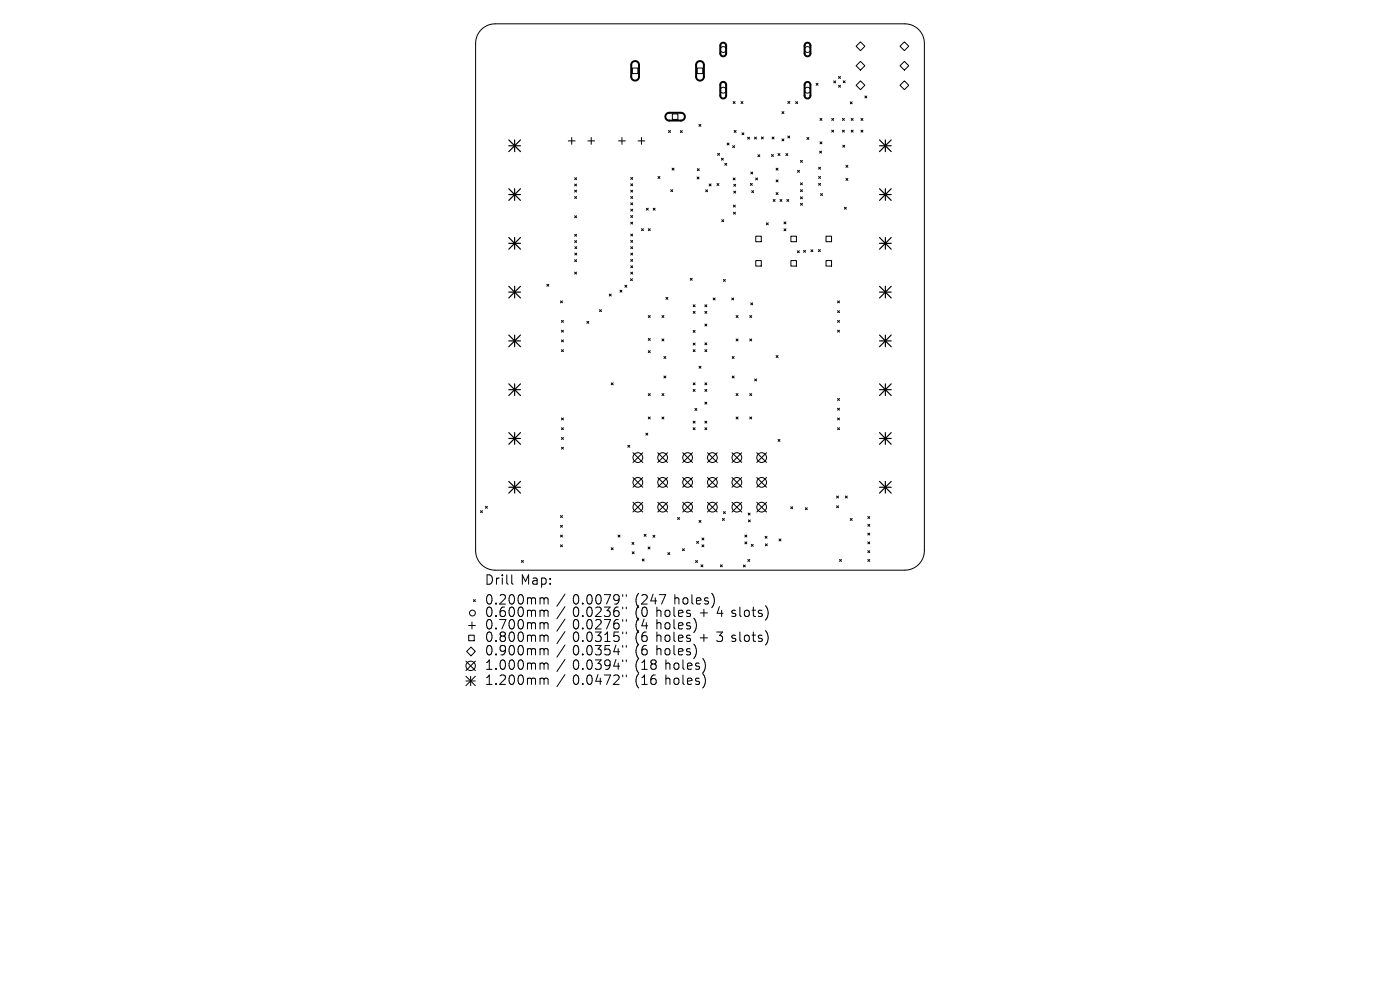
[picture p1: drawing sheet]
<svg xmlns="http://www.w3.org/2000/svg" width="297mm" height="210mm" viewBox="0 0 297 210" stroke-linecap="round" stroke-linejoin="round" font-family="sans-serif">
<defs><g id="words">
<g font-size="2.8">
<text x="102.8" y="124.5">Drill</text>
<text x="110.4" y="124.5">Map:</text>
<text x="102.8" y="128.7">0.200mm</text>
<text x="102.8" y="131.3">0.600mm</text>
<text x="121.4" y="128.7">0.0079&quot;</text>
<text x="121.4" y="131.3">0.0236&quot;</text>
<text x="134.7" y="128.7">(247</text>
<text x="134.7" y="131.3">(0</text>
<text x="139.3" y="131.3">holes</text>
<text x="143.1" y="128.7">holes)</text>
<text x="148.6" y="131.3">+</text>
<text x="152.4" y="131.3">4 slots)</text>
<text x="102.8" y="133.9">0.700mm</text>
<text x="102.8" y="136.6">0.800mm</text>
<text x="121.4" y="133.9">0.0276&quot;</text>
<text x="121.4" y="136.6">0.0315&quot;</text>
<text x="134.7" y="133.9">(4</text>
<text x="134.7" y="136.6">(6</text>
<text x="139.3" y="133.9">holes)</text>
<text x="139.3" y="136.6">holes</text>
<text x="148.6" y="136.6">+</text>
<text x="152.4" y="136.6">3 slots)</text>
<text x="102.8" y="139.4">0.900mm</text>
<text x="102.8" y="142.5">1.000mm</text>
<text x="121.4" y="139.4">0.0354&quot;</text>
<text x="121.4" y="142.5">0.0394&quot;</text>
<text x="134.7" y="139.4">(6</text>
<text x="134.7" y="142.5">(18</text>
<text x="139.3" y="139.4">holes)</text>
<text x="141.2" y="142.5">holes)</text>
<text x="102.8" y="145.7">1.200mm</text>
<text x="121.4" y="145.7">0.0472&quot;</text>
<text x="134.7" y="145.7">(16</text>
<text x="141.2" y="145.7">holes)</text>
</g>
</g></defs>
<g fill="none" stroke="#000" stroke-width=".21">
<path d="M101.9 6.5a4.1 4.1 0 0 1 3.1-1.4h87a4.1 4.1 0 0 1 4.1 4.1v107.6a4.1 4.1 0 0 1-4.1 4.2h-87a4.1 4.1 0 0 1-4.1-4.2v-107.6a4.1 4.1 0 0 1 1-2.7zM134.2 14.4h1.1v1.2h-1.1zM147.9 14.4h1.2v1.2h-1.2zM173.1 17.7l.4 .4M173.5 17.7l-.4 .4M176.9 17.2l.4 .4M177.3 17.2l-.4 .4M177.9 16.2l.4 .4M177.9 18.1l.4 .4M178.3 18.1l-.4 .4M178.3 16.2l-.4 .4M178.9 17.1l.4 .5"/>
<path d="M179.3 17.1l-.4 .5M181.6 14l.9-1 1 1-1 .9zM181.6 18.1l.9-.9 1 .9-1 .9zM182.5 8.9l1 .9-1 .9-.9-.9zM190.9 9.8l1-.9 .9 .9-.9 .9zM190.9 14l1-1 .9 1-.9 .9zM190.9 18.1l1-.9 .9 .9-.9 .9zM120.6 29.9h1.4M121.3 29.2v1.4M121.9 39l.4 .5M121.9 37.7l.4 .4M122.3 39l-.4 .5"/>
<path d="M122.3 37.7l-.4 .4M124.7 29.9h1.4M125.4 29.2v1.4M131.2 29.9h1.5M131.9 29.2v1.4M133.8 37.6l.4 .5M133.8 39l.4 .4M134.2 37.6l-.4 .5M134.2 39l-.4 .4M135.4 29.9h1.4M136.1 29.2v1.4M139.6 37.4l.4 .5"/>
<path d="M140 37.4l-.4 .5M141.8 27.7l.4 .4M142.2 27.7l-.4 .4M142.6 35.7l.4 .4M142.6 24.2h1.2v1.1h-1.2zM143 35.7l-.4 .4M144.3 27.7l.4 .4M144.7 27.7l-.4 .4M147.9 37.5l.4 .5M147.9 35.8l.4 .4M148.3 26.4l.4 .4M148.3 37.5l-.4 .5"/>
<path d="M148.3 35.8l-.4 .4M148.7 26.4l-.4 .4M150.4 39l.5 .4M150.9 39l-.5 .4M152.1 38.9l.4 .4M152.2 32.5l.5 .5M152.5 38.9l-.4 .4M152.7 32.5l-.5 .5M153 33.6l.5 .4M153.5 33.6l-.5 .4M153.8 34.6l.4 .5M154.2 34.6l-.4 .5"/>
<path d="M154.3 30.3l.4 .5M154.7 30.3l-.4 .5M155.4 30.9l.4 .4M155.5 37.8l.5 .4M155.5 21.5l.5 .5M155.7 39.1l.4 .4M155.7 27.7l.5 .4M155.8 30.9l-.4 .4M156 37.8l-.5 .4M156 21.5l-.5 .5M156.1 39.1l-.4 .4M156.2 27.7l-.5 .4"/>
<path d="M157.2 21.5l.4 .5M157.4 28.2l.4 .4M157.6 21.5l-.4 .5M157.8 28.2l-.4 .4M158.6 29.1l.4 .4M159 29.1l-.4 .4M159.2 38.9l.4 .4M159.3 36.5l.4 .4M159.6 38.9l-.4 .4M159.7 36.5l-.4 .4M160.1 29.1l.4 .4M160.3 37.8l.4 .4"/>
<path d="M160.5 29.1l-.4 .4M160.7 37.8l-.4 .4M160.8 32.8l.4 .4M161.2 32.8l-.4 .4M161.5 29.1l.4 .4M161.9 29.1l-.4 .4M163.7 32.8l.4 .4M163.8 29.1l.4 .4M164.1 32.8l-.4 .4M164.2 29.1l-.4 .4M164.6 35.7l.5 .4M164.6 38.2l.5 .4"/>
<path d="M165.1 32.6l.4 .4M165.1 35.7l-.5 .4M165.1 38.2l-.5 .4M165.5 32.6l-.4 .4M165.9 23.7l.4 .4M165.9 29.5l.4 .4M166.3 23.7l-.4 .4M166.3 29.5l-.4 .4M166.7 32.6l.4 .4M167.1 32.6l-.4 .4M167.1 28.9l.4 .4M167.1 21.5l.5 .4"/>
<path d="M167.5 28.9l-.4 .4M167.6 21.5l-.5 .4M168.8 21.6l.4 .4M169.2 36.1l.4 .4M169.2 21.6l-.4 .4M169.6 36.1l-.4 .4M169.8 38.8l.4 .4M169.8 34l.4 .4M170.2 34l-.4 .4M170.2 38.8l-.4 .4M171.2 29.2l.4 .4M171.6 29.2l-.4 .4"/>
<path d="M173.7 38.9l.4 .4M173.7 35.5l.4 .4M173.7 37.4l.4 .5M173.9 32.1l.4 .4M174 25.1l.4 .4M174 30.1l.4 .4M174.1 35.5l-.4 .4M174.1 37.4l-.4 .5M174.1 38.9l-.4 .4M174.3 32.1l-.4 .4M174.4 25.1l-.4 .4M174.4 30.1l-.4 .4"/>
<path d="M176.4 25.1l.5 .4M176.4 27.6l.5 .4M176.9 27.6l-.5 .4M176.9 25.1l-.5 .4M178.7 25.1l.4 .4M178.7 27.6l.4 .4M178.8 30.8l.4 .4M179.1 27.6l-.4 .4M179.1 25.1l-.4 .4M179.2 30.8l-.4 .4M179.5 35.1l.4 .4M179.5 37.9l.4 .4"/>
<path d="M179.9 35.1l-.4 .4M179.9 37.9l-.4 .4M180.4 21.6l.4 .4M180.6 25.1l.4 .4M180.6 27.6l.4 .4M180.8 21.6l-.4 .4M181 25.1l-.4 .4M181 27.6l-.4 .4M182.7 25.1l.4 .4M182.7 27.6l.4 .4M183.1 27.6l-.4 .4M183.1 25.1l-.4 .4"/>
<path d="M183.5 20.4l.4 .4M183.9 20.4l-.4 .4M121.9 41.7l.4 .4M121.9 45.8l.4 .4M121.9 49.7l.4 .4M121.9 55.1l.4 .4M121.9 57.7l.4 .4M121.9 40.3l.4 .4M121.9 51l.4 .5M121.9 53.7l.5 .4M121.9 52.3l.5 .4M122.3 41.7l-.4 .4"/>
<path d="M122.3 45.8l-.4 .4M122.3 49.7l-.4 .4M122.3 55.1l-.4 .4M122.3 57.7l-.4 .4M122.3 40.3l-.4 .4M122.3 51l-.4 .5M122.4 53.7l-.5 .4M122.4 52.3l-.5 .4M133.8 59.1l.4 .4M133.8 40.3l.4 .5M133.8 41.7l.4 .4M133.8 43l.4 .4"/>
<path d="M133.8 44.4l.4 .4M133.8 45.7l.4 .4M133.8 47.1l.4 .4M133.8 49.7l.4 .4M133.8 51l.4 .4M133.8 52.3l.4 .5M133.8 53.7l.4 .4M133.8 55l.4 .4M133.8 56.4l.4 .4M133.8 57.7l.4 .4M134.2 59.1l-.4 .4M134.2 40.3l-.4 .5"/>
<path d="M134.2 41.7l-.4 .4M134.2 43l-.4 .4M134.2 44.4l-.4 .4M134.2 45.7l-.4 .4M134.2 47.1l-.4 .4M134.2 49.7l-.4 .4M134.2 51l-.4 .4M134.2 52.3l-.4 .5M134.2 53.7l-.4 .4M134.2 55l-.4 .4M134.2 56.4l-.4 .4M134.2 57.7l-.4 .4"/>
<path d="M136.1 48.5l.4 .4M136.5 48.5l-.4 .4M137.1 44.2l.4 .4M137.5 44.2l-.4 .4M137.5 48.5l.4 .4M137.9 48.5l-.4 .4M138.6 44.2l.4 .4M139 44.2l-.4 .4M142.3 40.2l.4 .4M142.7 40.2l-.4 .4M146.4 59l.4 .5M146.8 59l-.4 .5"/>
<path d="M149.7 40.3l.4 .4M150.1 40.3l-.4 .4M153.1 46.6l.4 .4M153.5 59.3l.4 .4M153.5 46.6l-.4 .4M153.9 59.3l-.4 .4M155.6 43.5l.4 .4M155.6 45l.4 .4M155.7 40.5l.4 .5M156 43.5l-.4 .4M156 45l-.4 .4M156.1 40.5l-.4 .5"/>
<path d="M159.5 40.4l.4 .5M159.9 40.4l-.4 .5M160.3 50.1h1.2v1.2h-1.2zM160.3 55.3h1.2v1.1h-1.2zM162.6 47.3l.4 .4M163 47.3l-.4 .4M164 42.3l.4 .4M164.4 42.3l-.4 .4M164.6 40.9l.5 .4M165.1 40.9l-.5 .4M165.5 42.3l.4 .4M165.9 42.3l-.4 .4"/>
<path d="M166.3 47.1l.4 .4M166.3 48.5l.4 .5M166.7 47.1l-.4 .4M166.7 48.5l-.4 .5M166.9 42.3l.4 .4M167.3 42.3l-.4 .4M167.8 50.1h1.2v1.2h-1.2zM167.8 55.3h1.2v1.1h-1.2zM169.2 53.2l.4 .4M169.6 53.2l-.4 .4M169.8 41.8l.4 .4M169.8 40.2l.4 .4"/>
<path d="M169.8 43.1l.4 .4M170.2 41.8l-.4 .4M170.2 40.2l-.4 .4M170.2 43.1l-.4 .4M170.5 53.1l.4 .4M170.9 53.1l-.4 .4M172 53l.4 .4M172.4 53l-.4 .4M173.6 52.9l.4 .5M174 52.9l-.4 .5M174.1 41.1l.4 .4M174.5 41.1l-.4 .4"/>
<path d="M175.2 50.1h1.2v1.2h-1.2zM175.2 55.3h1.2v1.1h-1.2zM179.1 44l.4 .4M179.5 44l-.4 .4M116 60.3l.4 .4M116.4 60.3l-.4 .4M118.9 63.8l.4 .4M119.1 68l.4 .4M119.1 70l.4 .5M119.1 72.1l.4 .4M119.1 74.2l.4 .4M119.3 63.8l-.4 .4"/>
<path d="M119.5 68l-.4 .4M119.5 70l-.4 .5M119.5 72.1l-.4 .4M119.5 74.2l-.4 .4M124.5 68.2l.4 .4M124.9 68.2l-.4 .4M127.2 65.7l.4 .4M127.6 65.7l-.4 .4M129.3 62.4l.4 .4M129.7 62.4l-.4 .4M131.5 61.6l.4 .4M131.9 61.6l-.4 .4"/>
<path d="M132.6 60.5l.4 .4M133 60.5l-.4 .4M137.5 66.9l.4 .4M137.5 71.8l.4 .4M137.5 74.4l.4 .4M137.9 74.4l-.4 .4M137.9 66.9l-.4 .4M137.9 71.8l-.4 .4M140.4 66.9l.4 .4M140.4 71.9l.4 .4M140.8 66.9l-.4 .4M140.8 71.9l-.4 .4"/>
<path d="M140.8 75.6l.5 .4M140.8 79.8l.5 .4M141.3 75.6l-.5 .4M141.3 79.8l-.5 .4M141.3 63.1l.4 .4M141.7 63.1l-.4 .4M147.1 64.7l.4 .4M147.1 66.1l.4 .4M147.1 70.1l.4 .4M147.1 72.8l.4 .4M147.1 74.2l.4 .4M147.5 64.7l-.4 .4"/>
<path d="M147.5 66.1l-.4 .4M147.5 70.1l-.4 .4M147.5 72.8l-.4 .4M147.5 74.2l-.4 .4M148.3 77.7l.4 .4M148.7 77.7l-.4 .4M149.5 64.7l.4 .4M149.5 66.1l.4 .4M149.5 68.7l.4 .5M149.5 72.7l.4 .4M149.5 74.2l.4 .4M149.9 64.7l-.4 .4"/>
<path d="M149.9 66.1l-.4 .4M149.9 68.7l-.4 .5M149.9 72.7l-.4 .4M149.9 74.2l-.4 .4M151.3 63.2l.4 .4M151.7 63.2l-.4 .4M155.2 63.2l.4 .4M155.3 75.6l.4 .4M155.3 79.8l.4 .4M155.6 63.2l-.4 .4M155.7 75.6l-.4 .4M155.7 79.8l-.4 .4"/>
<path d="M156.2 71.9l.4 .4M156.2 66.9l.4 .4M156.6 66.9l-.4 .4M156.6 71.9l-.4 .4M159.1 66.9l.4 .4M159.1 71.9l.4 .4M159.3 64.2l.4 .5M159.5 66.9l-.4 .4M159.5 71.9l-.4 .4M159.7 64.2l-.4 .5M164.6 75.4l.5 .4M165.1 75.4l-.5 .4"/>
<path d="M177.7 63.8l.4 .4M177.7 65.9l.4 .4M177.7 68l.4 .4M177.7 70l.4 .5M178.1 63.8l-.4 .4M178.1 65.9l-.4 .4M178.1 68l-.4 .4M178.1 70l-.4 .5M119.1 88.7l.4 .4M119.1 90.7l.4 .4M119.1 92.8l.4 .4M119.1 94.9l.4 .4"/>
<path d="M119.5 88.7l-.4 .4M119.5 90.7l-.4 .4M119.5 92.8l-.4 .4M119.5 94.9l-.4 .4M129.7 81.2l.4 .4M130.1 81.2l-.4 .4M133.2 94.5l.4 .4M133.6 94.5l-.4 .4M134.3 96l2.1 2.1M136.4 96l-2.1 2.1M137 91.9l.4 .4M137.4 91.9l-.4 .4"/>
<path d="M137.5 83.5l.4 .4M137.5 88.5l.4 .4M137.9 83.5l-.4 .4M137.9 88.5l-.4 .4M139.5 96l2.1 2.1M140.4 83.5l.4 .4M140.4 88.5l.4 .4M140.8 88.5l-.4 .4M140.8 83.5l-.4 .4M141.6 96l-2.1 2.1M144.8 96l2.1 2.1M146.9 96l-2.1 2.1"/>
<path d="M147.1 81.2l.4 .4M147.1 82.6l.4 .4M147.1 89.3l.4 .5M147.1 90.7l.4 .4M147.4 86.6l.4 .5M147.5 81.2l-.4 .4M147.5 82.6l-.4 .4M147.5 89.3l-.4 .5M147.5 90.7l-.4 .4M147.8 86.6l-.4 .5M149.5 82.6l.4 .4M149.5 85.3l.4 .4"/>
<path d="M149.5 81.2l.4 .4M149.5 89.3l.4 .5M149.5 90.7l.4 .4M149.9 81.2l-.4 .4M149.9 82.6l-.4 .4M149.9 85.3l-.4 .4M149.9 89.3l-.4 .5M149.9 90.7l-.4 .4M150.1 96l2.1 2.1M152.2 96l-2.1 2.1M155.3 96l2.1 2.1M156.2 83.5l.4 .4"/>
<path d="M156.2 88.5l.4 .4M156.6 88.5l-.4 .4M156.6 83.5l-.4 .4M157.4 96l-2.1 2.1M159.1 88.5l.4 .4M159.1 83.5l.4 .4M159.5 83.5l-.4 .4M159.5 88.5l-.4 .4M160.1 80.4l.4 .4M160.5 80.4l-.4 .4M160.5 96l2.1 2.1M162.6 96l-2.1 2.1"/>
<path d="M165.1 93.2l.4 .4M165.5 93.2l-.4 .4M177.7 84.5l.4 .4M177.7 86.6l.4 .4M177.7 88.7l.4 .4M177.7 90.7l.4 .4M178.1 84.5l-.4 .4M178.1 86.6l-.4 .4M178.1 88.7l-.4 .4M178.1 90.7l-.4 .4M101.9 108.3l.4 .4M102.3 108.3l-.4 .4"/>
<path d="M103 107.4l.4 .4M103.4 107.4l-.4 .4M110.6 118.9l.4 .4M111 118.9l-.4 .4M118.9 109.4l.4 .4M118.9 111.4l.4 .4M118.9 113.5l.4 .4M118.9 115.6l.4 .4M119.3 109.4l-.4 .4M119.3 111.4l-.4 .4M119.3 113.5l-.4 .4M119.3 115.6l-.4 .4"/>
<path d="M129.7 116.2l.4 .4M130.1 116.2l-.4 .4M131.1 113.5l.4 .4M131.5 113.5l-.4 .4M134.1 115.1l.4 .4M134.1 117l.4 .5M134.3 101.3l2.1 2.1M134.3 106.5l2.1 2.1M134.5 115.1l-.4 .4M134.5 117l-.4 .5M136.2 118.6l.5 .4M136.4 101.3l-2.1 2.1"/>
<path d="M136.4 106.5l-2.1 2.1M136.7 113.3l.4 .5M136.7 118.6l-.5 .4M137.1 113.3l-.4 .5M137.5 116l.4 .5M137.9 116l-.4 .5M138.5 113.6l.4 .4M138.9 113.6l-.4 .4M139.5 106.5l2.1 2.1M139.5 101.3l2.1 2.1M141.6 106.5l-2.1 2.1M141.6 101.3l-2.1 2.1"/>
<path d="M141.7 117.2l.4 .4M142.1 117.2l-.4 .4M143.7 109.8l.5 .4M144.2 109.8l-.5 .4M144.8 116.4l.4 .4M144.8 106.5l2.1 2.1M144.8 101.3l2.1 2.1M145.2 116.4l-.4 .4M146.9 101.3l-2.1 2.1M146.9 106.5l-2.1 2.1M147.6 118.9l.4 .4M147.8 114.8l.4 .5"/>
<path d="M148 118.9l-.4 .4M148.2 114.8l-.4 .5M148.3 110.4l.4 .4M148.7 110.4l-.4 .4M148.7 119.8l.4 .4M148.9 114.1l.4 .4M148.9 115.6l.4 .4M149.1 119.8l-.4 .4M149.3 114.1l-.4 .4M149.3 115.6l-.4 .4M150.1 106.5l2.1 2.1M150.1 101.3l2.1 2.1"/>
<path d="M152.2 106.5l-2.1 2.1M152.2 101.3l-2.1 2.1M152.8 119.8l.4 .4M153.2 119.8l-.4 .4M153.3 110l.4 .4M153.5 108.5l.4 .4M153.7 110l-.4 .4M153.9 108.5l-.4 .4M155.3 101.3l2.1 2.1M155.3 106.5l2.1 2.1M157.4 101.3l-2.1 2.1M157.4 106.5l-2.1 2.1"/>
<path d="M157.7 119.9l.4 .4M158 113.5l.4 .4M158 115l.4 .4M158.1 119.9l-.4 .4M158.4 113.5l-.4 .4M158.4 115l-.4 .4M158.6 118.7l.5 .4M158.7 108.8l.4 .5M158.8 110.3l.4 .4M159.1 118.7l-.5 .4M159.1 108.8l-.4 .5M159.2 110.3l-.4 .4"/>
<path d="M159.4 115.5l.4 .4M159.8 115.5l-.4 .4M160.5 101.3l2.1 2.1M160.5 106.5l2.1 2.1M162.3 113.8l.4 .4M162.4 115.4l.4 .4M162.6 101.3l-2.1 2.1M162.6 106.5l-2.1 2.1M162.7 113.8l-.4 .4M162.8 115.4l-.4 .4M165.3 114.3l.4 .4M165.7 114.3l-.4 .4"/>
<path d="M167.7 107.5l.5 .4M168.2 107.5l-.5 .4M170.9 107.7l.4 .4M171.3 107.7l-.4 .4M177.5 105.2l.4 .4M177.5 107.3l.4 .4M177.9 105.2l-.4 .4M177.9 107.3l-.4 .4M178.1 118.7l.4 .4M178.5 118.7l-.4 .4M179.3 105.2l.5 .4M179.8 105.2l-.5 .4"/>
<path d="M180.4 110l.4 .4M180.8 110l-.4 .4M184.1 109.6l.4 .4M184.1 111.2l.4 .4M184.1 113.1l.4 .4M184.1 115l.4 .4M184.1 116.8l.4 .4M184.1 118.7l.4 .4M184.5 109.6l-.4 .4M184.5 111.2l-.4 .4M184.5 113.1l-.4 .4M184.5 115l-.4 .4"/>
<path d="M184.5 116.8l-.4 .4M184.5 118.7l-.4 .4M99 138.2l.9-.9 .9 .9-.9 .9zM99.4 132.7h1.4M99.4 134.7h1.2v1.2h-1.2zM100.1 132v1.4M100.4 127.2l.4 .4M100.8 127.2l-.4 .4M108.6 121.9v1.8l.2 .2M115.1 126.8l.3 .3M115.1 129.4l.3 .3M115.1 132.1l.3 .3"/>
<path d="M115.1 134.7l.3 .3M115.1 137.6l.3 .3M115.4 127.1v1M115.4 129.7v1.1M115.4 132.4v1M115.4 135v1.1M115.4 137.9v1M115.4 127.1l.3-.3 .5 .1 .1 1.2M115.4 129.7l.3-.3 .5 .1 .1 1.3M115.4 132.4l.3-.3 .5 .1 .1 1.2M115.4 135l.3-.3 .5 .1 .1 1.3M115.4 137.9l.3-.3 .5 .1 .1 1.2"/>
<path d="M119.9 126l-1.8 2.6M119.9 128.7l-1.8 2.6M119.9 131.3l-1.8 2.6M119.9 134l-1.8 2.5M119.9 136.8l-1.8 2.6M119.9 139.9l-1.8 2.6M132.1 126.1v.4M132.1 128.8v.4M132.1 131.4v.4M132.1 134.1v.3M132.1 136.9v.4M132.1 140v.4"/>
<path d="M132.9 126.1v.4M132.9 128.8v.4M132.9 131.4v.4M132.9 134.1v.3M132.9 136.9v.4M132.9 140v.4M139.9 126.1h1.3l-.8 2M147.6 132v1.3M147.6 137.5v1.3M151.5 126.7v1.3M98.8 140.3l2 2M98.8 143.5l2 2"/>
<path d="M98.8 144.5h2M99.8 143.5v2M100.8 140.3l-2 2M100.8 143.5l-2 2M115.1 140.7l.3 .2M115.1 143.9l.3 .2M115.4 140.9v1.1M115.4 144.1v1.1M115.4 140.9l.3-.2h.5l.1 1.3M115.4 144.1l.3-.2h.5l.1 1.3M119.9 143.1l-1.8 2.6M132.1 143.2v.4"/>
<path d="M132.9 143.2v.4M149.6 140.6v1.3M149.6 143.8v1.3"/>
<circle cx="153.4" cy="10.5" r=".62"/>
<circle cx="153.4" cy="19.1" r=".62"/>
<circle cx="171.3" cy="10.5" r=".62"/>
<circle cx="171.3" cy="19.1" r=".62"/>
<circle cx="135.3" cy="97.1" r="1.03"/>
<circle cx="140.6" cy="97.1" r="1.03"/>
<circle cx="145.9" cy="97.1" r="1.03"/>
<circle cx="151.1" cy="97.1" r="1.03"/>
<circle cx="156.3" cy="97.1" r="1.03"/>
<circle cx="161.6" cy="97.1" r="1.03"/>
<circle cx="135.3" cy="102.3" r="1.03"/>
<circle cx="135.3" cy="107.6" r="1.03"/>
<circle cx="140.6" cy="102.3" r="1.03"/>
<circle cx="140.6" cy="107.6" r="1.03"/>
<circle cx="145.9" cy="102.3" r="1.03"/>
<circle cx="145.9" cy="107.6" r="1.03"/>
<circle cx="151.1" cy="102.3" r="1.03"/>
<circle cx="151.1" cy="107.6" r="1.03"/>
<circle cx="156.3" cy="102.3" r="1.03"/>
<circle cx="156.3" cy="107.6" r="1.03"/>
<circle cx="161.6" cy="102.3" r="1.03"/>
<circle cx="161.6" cy="107.6" r="1.03"/>
<circle cx="100.2" cy="130" r=".62"/>
<circle cx="99.8" cy="141.3" r="1"/>
</g>
<path d="M134.2 13.2a.83 .83 0 0 1 .9-.2 .83 .83 0 0 1 .5 .8v2.5a.83 .83 0 0 1-.9 .8 .83 .83 0 0 1-.8-.8v-2.6zM147.9 13.2a.83 .83 0 0 1 .9-.2 .83 .83 0 0 1 .5 .8v2.5a.83 .83 0 0 1-.8 .8 .83 .83 0 0 1-.8-.8v-2.6zM153 9.2l.6-.1 .4 .5v1.8l-.1 .4-.4 .1-.4-.1-.3-.4v-1.8zM153 17.6l.6-.2 .4 .5v2.5l-.1 .3-.4 .2-.4-.1-.3-.4v-2.5zM170.9 9.2l.6-.1 .4 .5v1.8l-.2 .4-.3 .1-.4-.1-.3-.4v-1.8zM170.9 17.6l.6-.2 .4 .5v2.5l-.2 .3-.3 .2-.4-.1-.3-.4v-2.5zM141.4 24.2l.5-.3h2.6a.83 .83 0 0 1 .8 .8 .83 .83 0 0 1-.8 .9h-2.5a.83 .83 0 0 1-.8-.5 .83 .83 0 0 1 .2-.9z" fill="none" stroke="#000" stroke-width=".41"/>
<g fill="none" stroke="#000" stroke-width=".25">
<path d="M107.9 29.7l2.5 2.5M107.9 30.9h2.5M109.2 29.7v2.5M110.4 29.7l-2.5 2.5M186.6 30.9h2.5M186.6 29.7l2.5 2.5M187.8 29.7v2.5M189.1 29.7l-2.5 2.5M107.9 40l2.5 2.5M107.9 41.3h2.5M107.9 50.4l2.5 2.5M107.9 51.6h2.5"/>
<path d="M109.2 40v2.5M109.2 50.4v2.5M110.4 40l-2.5 2.5M110.4 50.4l-2.5 2.5M186.6 41.3h2.5M186.6 51.6h2.5M186.6 40l2.5 2.5M186.6 50.4l2.5 2.5M187.8 40v2.5M187.8 50.4v2.5M189.1 40l-2.5 2.5M189.1 50.4l-2.5 2.5"/>
<path d="M107.9 60.7l2.5 2.5M107.9 62h2.5M107.9 71.1l2.5 2.5M107.9 72.3h2.5M109.2 60.7v2.5M109.2 71.1v2.5M110.4 60.7l-2.5 2.5M110.4 71.1l-2.5 2.5M186.6 62h2.5M186.6 72.3h2.5M186.6 60.7l2.5 2.5M186.6 71.1l2.5 2.5"/>
<path d="M187.8 60.7v2.5M187.8 71.1v2.5M189.1 60.7l-2.5 2.5M189.1 71.1l-2.5 2.5M107.9 81.4l2.5 2.5M107.9 82.7h2.5M107.9 91.8l2.5 2.5M107.9 93h2.5M109.2 81.4v2.5M109.2 91.8v2.5M110.4 81.4l-2.5 2.5M110.4 91.8l-2.5 2.5"/>
<path d="M186.6 82.7h2.5M186.6 93h2.5M186.6 81.4l2.5 2.5M186.6 91.8l2.5 2.5M187.8 81.4v2.5M187.8 91.8v2.5M189.1 81.4l-2.5 2.5M189.1 91.8l-2.5 2.5M107.9 102.1l2.5 2.5M107.9 103.4h2.5M109.2 102.1v2.5M110.4 102.1l-2.5 2.5"/>
<path d="M186.6 103.4h2.5M186.6 102.1l2.5 2.5M187.8 102.1v2.5M189.1 102.1l-2.5 2.5"/>
</g>
<use href="#words"/>
</svg>
